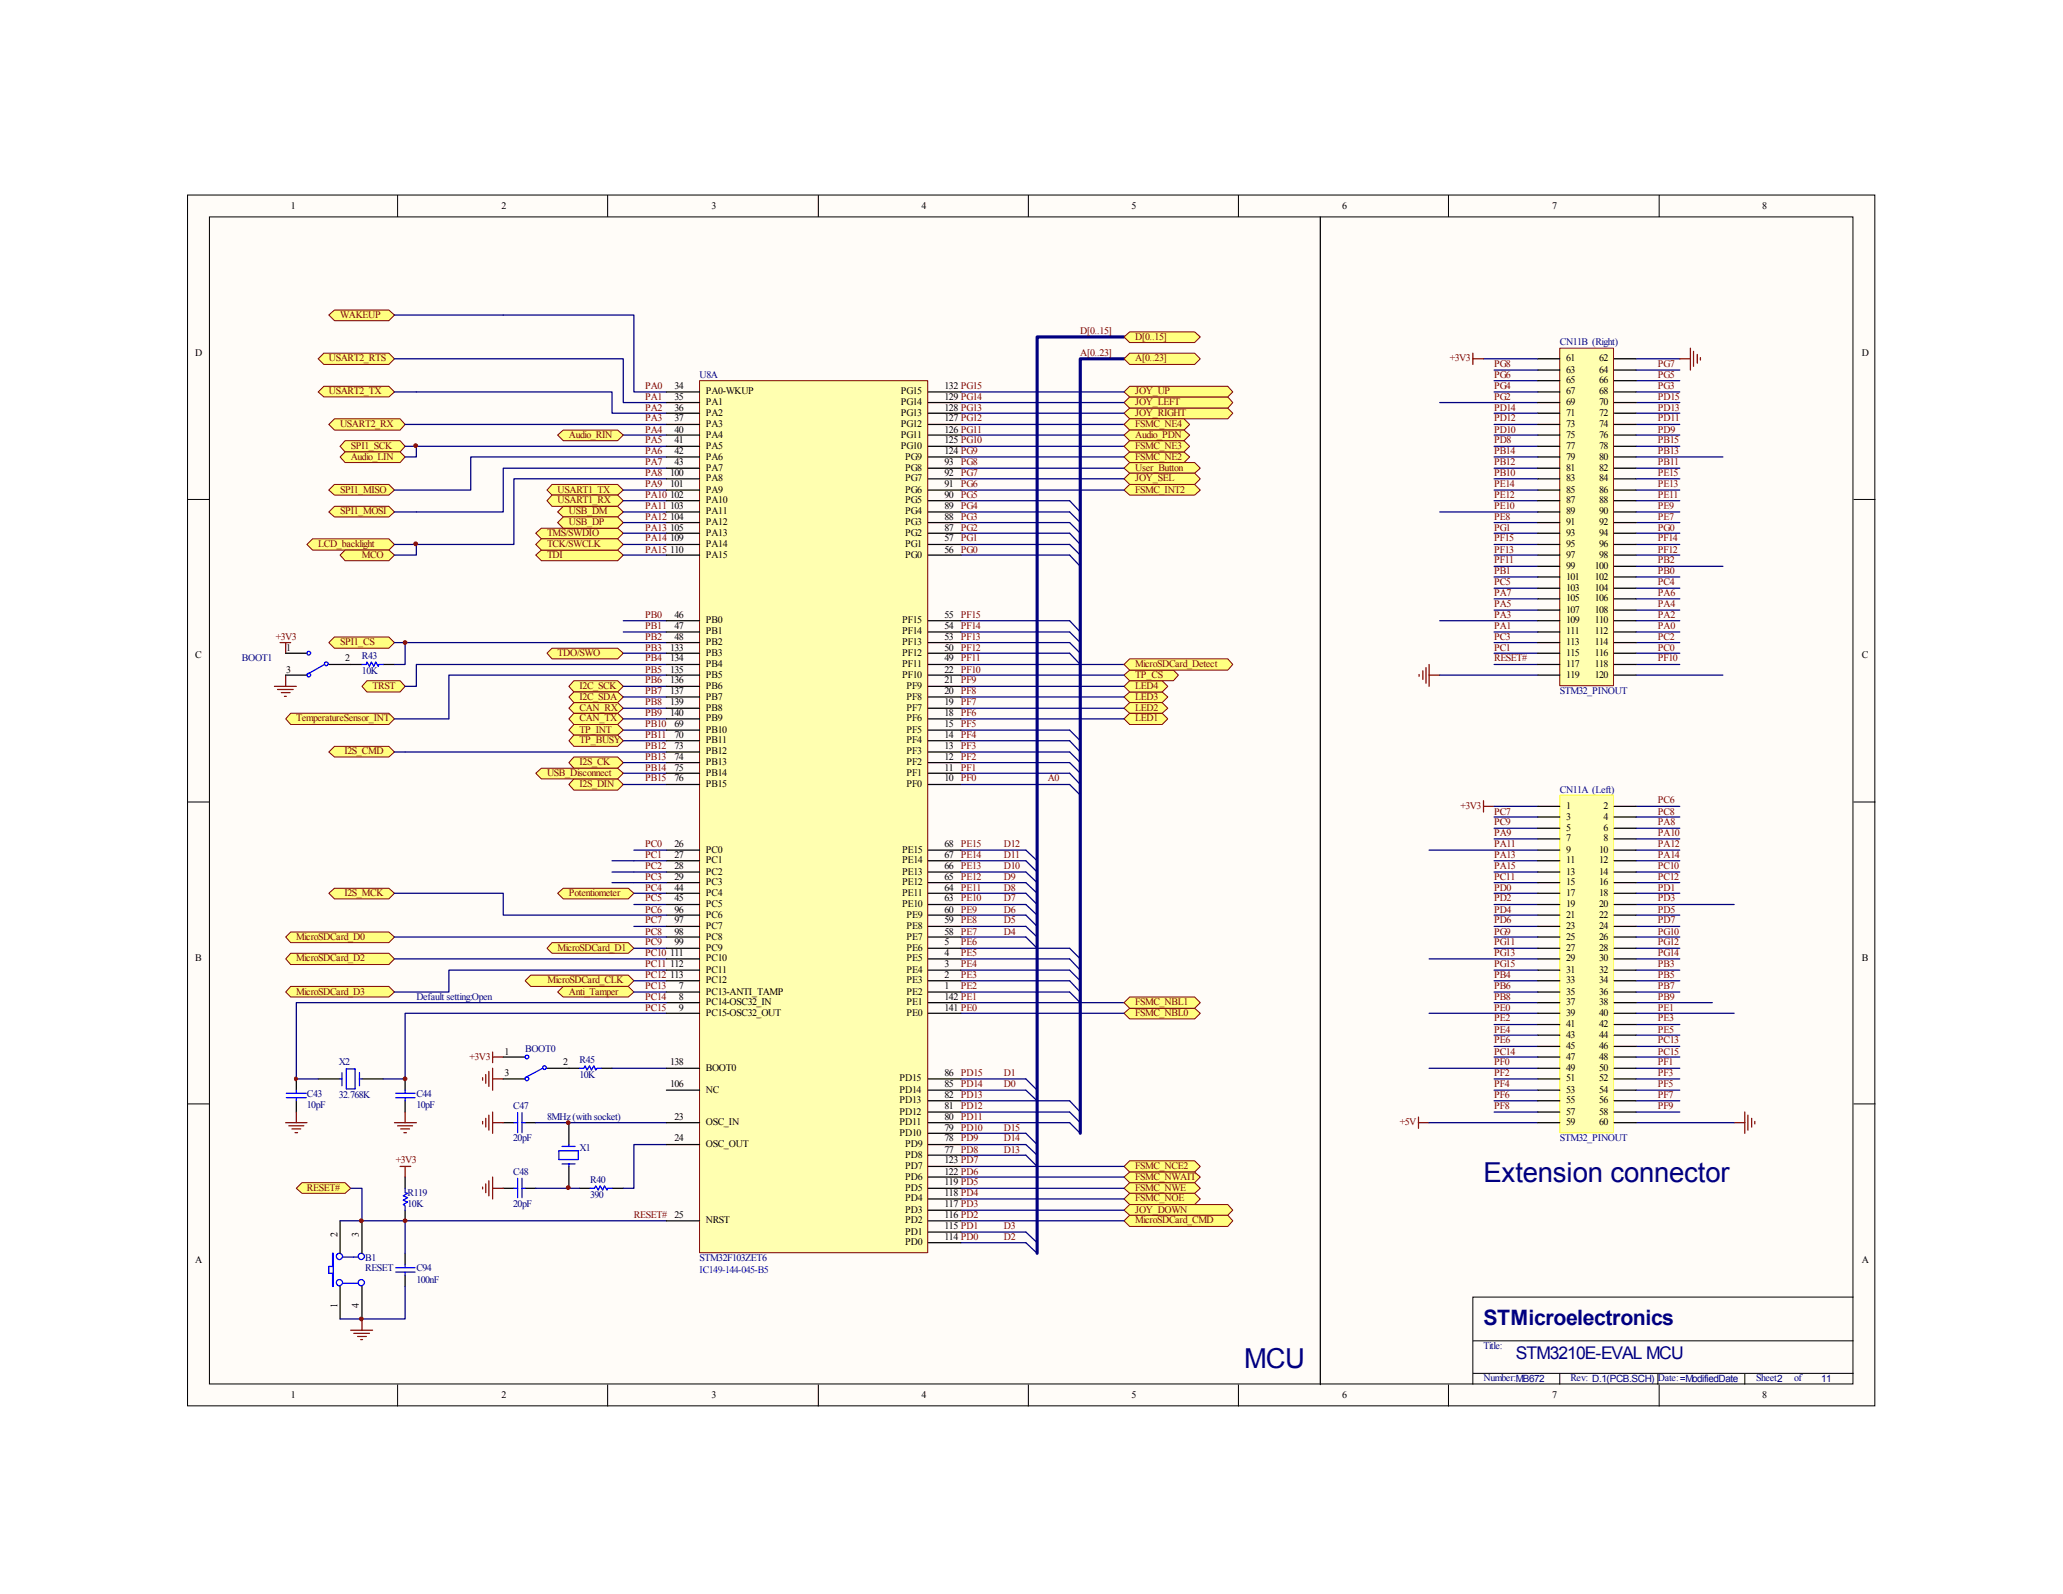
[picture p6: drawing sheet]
<svg xmlns="http://www.w3.org/2000/svg" width="279mm" height="216mm" viewBox="0 0 279 216" stroke-linecap="round" stroke-linejoin="round" font-family="sans-serif">
<defs><g id="words">
<g font-size="3.7" fill="#000080">
<text x="200.9" y="160.1">Extension connector</text>
<text x="168.5" y="185.3">MCU</text>
</g>
<text font-size="2.9" fill="#000080" x="200.9" y="179.5">STMicroelectronics</text>
<text font-size="2.4" fill="#000080" x="205.3" y="184.1">STM3210E-EVAL MCU</text>
<g font-size="1.4">
<text x="39.4" y="28.3">1</text>
<text x="67.9" y="28.3">2</text>
<text x="96.4" y="28.3">3</text>
<text x="124.8" y="28.3">4</text>
<text x="153.2" y="28.3">5</text>
<text x="181.8" y="28.3">6</text>
<text x="210.2" y="28.3">7</text>
<text x="238.7" y="28.3">8</text>
<text x="26.4" y="48.3">D</text>
<text x="91.4" y="52.7">34</text>
<text x="95.6" y="53.4">PA0-WKUP</text>
<text x="122" y="53.4">PG15</text>
<text x="127.9" y="52.7">132 PG15</text>
<text x="212.1" y="48.9">61</text>
<text x="212.1" y="50.5">63</text>
<text x="212.1" y="51.9">65</text>
<text x="212.1" y="53.4">67</text>
<text x="216.6" y="48.9">62</text>
<text x="216.6" y="50.5">64</text>
<text x="216.6" y="51.9">66</text>
<text x="216.6" y="53.4">68</text>
<text x="252.1" y="48.3">D</text>
<text x="91.4" y="54.2">35</text>
<text x="91.4" y="55.6">36</text>
<text x="91.4" y="57.1">37</text>
<text x="91.4" y="58.6">40</text>
<text x="95.6" y="54.9">PA1</text>
<text x="95.6" y="56.4">PA2</text>
<text x="95.6" y="57.8">PA3</text>
<text x="95.6" y="59.4">PA4</text>
<text x="122" y="59.4">PG11</text>
<text x="122" y="57.8">PG12</text>
<text x="122" y="56.4">PG13</text>
<text x="122" y="54.9">PG14</text>
<text x="127.9" y="58.6">126 PG11</text>
<text x="127.9" y="57.1">127 PG12</text>
<text x="127.9" y="55.6">128 PG13</text>
<text x="127.9" y="54.2">129 PG14</text>
<text x="212.1" y="54.9">69</text>
<text x="212.1" y="56.4">71</text>
<text x="212.1" y="57.8">73</text>
<text x="212.1" y="59.4">75</text>
<text x="216.6" y="54.9">70</text>
<text x="216.6" y="56.4">72</text>
<text x="216.6" y="57.8">74</text>
<text x="216.6" y="59.4">76</text>
<text x="90.8" y="64.5">100</text>
<text x="90.8" y="66">101</text>
<text x="91.4" y="60">41</text>
<text x="91.4" y="61.6">42</text>
<text x="91.4" y="63">43</text>
<text x="95.6" y="60.8">PA5</text>
<text x="95.6" y="62.3">PA6</text>
<text x="95.6" y="63.8">PA7</text>
<text x="95.6" y="65.2">PA8</text>
<text x="122" y="60.8">PG10</text>
<text x="122.6" y="65.2">PG7</text>
<text x="122.6" y="63.8">PG8</text>
<text x="122.6" y="62.3">PG9</text>
<text x="127.9" y="66">91 PG6</text>
<text x="127.9" y="64.5">92 PG7</text>
<text x="127.9" y="63">93 PG8</text>
<text x="127.9" y="61.6">124 PG9</text>
<text x="127.9" y="60">125 PG10</text>
<text x="212.1" y="60.8">77</text>
<text x="212.1" y="62.3">79</text>
<text x="212.1" y="63.8">81</text>
<text x="212.1" y="65.2">83</text>
<text x="216.6" y="60.8">78</text>
<text x="216.6" y="62.3">80</text>
<text x="216.6" y="63.8">82</text>
<text x="216.6" y="65.2">84</text>
<text x="90.8" y="67.5">102</text>
<text x="90.8" y="68.9">103</text>
<text x="90.8" y="70.4">104</text>
<text x="90.8" y="71.9">105</text>
<text x="95.6" y="66.7">PA9</text>
<text x="95.6" y="68.2">PA10</text>
<text x="95.6" y="69.7">PA11</text>
<text x="95.6" y="71.1">PA12</text>
<text x="122.6" y="71.1">PG3</text>
<text x="122.6" y="69.7">PG4</text>
<text x="122.6" y="68.2">PG5</text>
<text x="122.6" y="66.7">PG6</text>
<text x="127.9" y="71.9">87 PG2</text>
<text x="127.9" y="70.4">88 PG3</text>
<text x="127.9" y="68.9">89 PG4</text>
<text x="127.9" y="67.5">90 PG5</text>
<text x="212.1" y="66.7">85</text>
<text x="212.1" y="68.2">87</text>
<text x="212.1" y="69.7">89</text>
<text x="212.1" y="71.1">91</text>
<text x="216.6" y="66.7">86</text>
<text x="216.6" y="68.2">88</text>
<text x="216.6" y="69.7">90</text>
<text x="216.6" y="71.1">92</text>
<text x="90.8" y="73.3">109</text>
<text x="90.8" y="74.8">110</text>
<text x="95.6" y="74.1">PA14</text>
<text x="95.6" y="72.6">PA13</text>
<text x="95.6" y="75.6">PA15</text>
<text x="122.6" y="75.6">PG0</text>
<text x="122.6" y="74.1">PG1</text>
<text x="122.6" y="72.6">PG2</text>
<text x="127.9" y="74.8">56 PG0</text>
<text x="127.9" y="73.3">57 PG1</text>
<text x="212.1" y="72.6">93</text>
<text x="212.1" y="74.1">95</text>
<text x="212.1" y="75.6">97</text>
<text x="212.1" y="77">99</text>
<text x="216" y="77">100</text>
<text x="216.6" y="72.6">94</text>
<text x="216.6" y="74.1">96</text>
<text x="216.6" y="75.6">98</text>
<text x="91.4" y="83.7">46</text>
<text x="127.9" y="83.7">55 PF15</text>
<text x="212.1" y="78.6">101</text>
<text x="212.1" y="80">103</text>
<text x="212.1" y="81.4">105</text>
<text x="212.1" y="83">107</text>
<text x="216" y="78.6">102</text>
<text x="216" y="80">104</text>
<text x="216" y="81.4">106</text>
<text x="216" y="83">108</text>
<text x="26.4" y="89.2">C</text>
<text x="38.8" y="88.1">1</text>
<text x="46.7" y="89.6">2</text>
<text x="90.8" y="88.1">133</text>
<text x="90.8" y="89.6">134</text>
<text x="91.4" y="85.2">47</text>
<text x="91.4" y="86.7">48</text>
<text x="95.6" y="84.4">PB0</text>
<text x="95.6" y="85.9">PB1</text>
<text x="95.6" y="87.4">PB2</text>
<text x="95.6" y="88.9">PB3</text>
<text x="122.2" y="88.9">PF12</text>
<text x="122.2" y="87.4">PF13</text>
<text x="122.2" y="85.9">PF14</text>
<text x="122.2" y="84.4">PF15</text>
<text x="127.9" y="89.6">49 PF11</text>
<text x="127.9" y="88.1">50 PF12</text>
<text x="127.9" y="86.7">53 PF13</text>
<text x="127.9" y="85.2">54 PF14</text>
<text x="212.1" y="84.4">109</text>
<text x="212.1" y="85.9">111</text>
<text x="212.1" y="87.4">113</text>
<text x="212.1" y="88.9">115</text>
<text x="216" y="84.4">110</text>
<text x="216" y="85.9">112</text>
<text x="216" y="87.4">114</text>
<text x="216" y="88.9">116</text>
<text x="252.1" y="89.2">C</text>
<text x="38.8" y="91.1">3</text>
<text x="90.8" y="94.1">137</text>
<text x="90.8" y="95.5">139</text>
<text x="90.8" y="91.1">135</text>
<text x="90.8" y="92.5">136</text>
<text x="95.6" y="94.8">PB7</text>
<text x="95.6" y="90.3">PB4</text>
<text x="95.6" y="91.9">PB5</text>
<text x="95.6" y="93.3">PB6</text>
<text x="122.2" y="91.9">PF10</text>
<text x="122.2" y="90.3">PF11</text>
<text x="122.8" y="94.8">PF8</text>
<text x="122.8" y="93.3">PF9</text>
<text x="127.9" y="95.5">19 PF7</text>
<text x="127.9" y="94.1">20 PF8</text>
<text x="127.9" y="92.5">21 PF9</text>
<text x="127.9" y="91.1">22 PF10</text>
<text x="212.1" y="90.3">117</text>
<text x="212.1" y="91.9">119</text>
<text x="216" y="90.3">118</text>
<text x="216" y="91.9">120</text>
<text x="90.8" y="97">140</text>
<text x="91.4" y="98.5">69</text>
<text x="91.4" y="100">70</text>
<text x="91.4" y="101.4">73</text>
<text x="95.6" y="99.2">PB10</text>
<text x="95.6" y="100.7">PB11</text>
<text x="95.6" y="96.3">PB8</text>
<text x="95.6" y="97.7">PB9</text>
<text x="122.8" y="100.7">PF4</text>
<text x="122.8" y="99.2">PF5</text>
<text x="122.8" y="97.7">PF6</text>
<text x="122.8" y="96.3">PF7</text>
<text x="127.9" y="101.4">13 PF3</text>
<text x="127.9" y="100">14 PF4</text>
<text x="127.9" y="98.5">15 PF5</text>
<text x="127.9" y="97">18 PF6</text>
<text x="91.4" y="105.8">76</text>
<text x="91.4" y="103">74</text>
<text x="91.4" y="104.4">75</text>
<text x="95.6" y="106.6">PB15</text>
<text x="95.6" y="102.2">PB12</text>
<text x="95.6" y="103.6">PB13</text>
<text x="95.6" y="105.2">PB14</text>
<text x="122.8" y="103.6">PF2</text>
<text x="122.8" y="106.6">PF0</text>
<text x="122.8" y="105.2">PF1</text>
<text x="122.8" y="102.2">PF3</text>
<text x="127.9" y="103">12 PF2</text>
<text x="127.9" y="105.8">10 PF0</text>
<text x="127.9" y="104.4">11 PF1</text>
<text x="212.1" y="109.6">1</text>
<text x="212.1" y="111.1">3</text>
<text x="212.1" y="112.5">5</text>
<text x="212.1" y="114">7</text>
<text x="217.2" y="109.6">2</text>
<text x="217.2" y="111.1">4</text>
<text x="217.2" y="112.5">6</text>
<text x="217.2" y="114">8</text>
<text x="91.4" y="114.7">26</text>
<text x="91.4" y="116.2">27</text>
<text x="91.4" y="117.7">28</text>
<text x="91.4" y="119.2">29</text>
<text x="95.6" y="115.5">PC0</text>
<text x="95.6" y="116.9">PC1</text>
<text x="95.6" y="118.4">PC2</text>
<text x="95.6" y="119.9">PC3</text>
<text x="122.2" y="119.9">PE12</text>
<text x="122.2" y="118.4">PE13</text>
<text x="122.2" y="116.9">PE14</text>
<text x="122.2" y="115.5">PE15</text>
<text x="127.9" y="119.2">65 PE12</text>
<text x="127.9" y="117.7">66 PE13</text>
<text x="127.9" y="116.2">67 PE14</text>
<text x="127.9" y="114.7">68 PE15</text>
<text x="212.1" y="115.5">9</text>
<text x="212.1" y="116.9">11</text>
<text x="212.1" y="118.4">13</text>
<text x="212.1" y="119.9">15</text>
<text x="216.6" y="115.5">10</text>
<text x="216.6" y="116.9">12</text>
<text x="216.6" y="118.4">14</text>
<text x="216.6" y="119.9">16</text>
<text x="91.4" y="122.1">45</text>
<text x="91.4" y="120.6">44</text>
<text x="91.4" y="123.6">96</text>
<text x="91.4" y="125.1">97</text>
<text x="95.6" y="122.9">PC5</text>
<text x="95.6" y="121.4">PC4</text>
<text x="95.6" y="124.4">PC6</text>
<text x="95.6" y="125.8">PC7</text>
<text x="122.2" y="122.9">PE10</text>
<text x="122.2" y="121.4">PE11</text>
<text x="122.8" y="125.8">PE8</text>
<text x="122.8" y="124.4">PE9</text>
<text x="127.9" y="122.1">63 PE10</text>
<text x="127.9" y="120.6">64 PE11</text>
<text x="127.9" y="125.1">59 PE8</text>
<text x="127.9" y="123.6">60 PE9</text>
<text x="212.1" y="121.4">17</text>
<text x="212.1" y="122.9">19</text>
<text x="212.1" y="124.4">21</text>
<text x="212.1" y="125.8">23</text>
<text x="216.6" y="121.4">18</text>
<text x="216.6" y="122.9">20</text>
<text x="216.6" y="124.4">22</text>
<text x="216.6" y="125.8">24</text>
<text x="26.4" y="130.1">B</text>
<text x="90.8" y="129.5">111</text>
<text x="90.8" y="131">112</text>
<text x="91.4" y="126.6">98</text>
<text x="91.4" y="128">99</text>
<text x="95.6" y="127.3">PC8</text>
<text x="95.6" y="128.8">PC9</text>
<text x="95.6" y="130.2">PC10</text>
<text x="95.6" y="131.7">PC11</text>
<text x="122.8" y="131.7">PE4</text>
<text x="122.8" y="130.2">PE5</text>
<text x="122.8" y="128.8">PE6</text>
<text x="122.8" y="127.3">PE7</text>
<text x="127.9" y="131">3</text>
<text x="127.9" y="129.5">4</text>
<text x="127.9" y="128">5</text>
<text x="127.9" y="126.6">58 PE7</text>
<text x="212.1" y="127.3">25</text>
<text x="212.1" y="128.8">27</text>
<text x="212.1" y="130.2">29</text>
<text x="212.1" y="131.7">31</text>
<text x="216.6" y="127.3">26</text>
<text x="216.6" y="128.8">28</text>
<text x="216.6" y="130.2">30</text>
<text x="216.6" y="131.7">32</text>
<text x="252.1" y="130.1">B</text>
<text x="90.8" y="132.5">113</text>
<text x="91.9" y="133.9">7</text>
<text x="91.9" y="135.5">8</text>
<text x="91.9" y="136.9">9</text>
<text x="95.6" y="134.7">PC13-ANTI_TAMP</text>
<text x="95.6" y="136.1">PC14-OSC32_IN</text>
<text x="95.6" y="137.7">PC15-OSC32_OUT</text>
<text x="95.6" y="133.2">PC12</text>
<text x="122.8" y="134.7">PE2</text>
<text x="122.8" y="133.2">PE3</text>
<text x="122.8" y="137.7">PE0</text>
<text x="122.8" y="136.1">PE1</text>
<text x="127.9" y="133.9">1</text>
<text x="127.9" y="132.5">2</text>
<text x="127.9" y="136.9">141 PE0</text>
<text x="127.9" y="135.5">142 PE1</text>
<text x="212.1" y="133.2">33</text>
<text x="212.1" y="134.7">35</text>
<text x="212.1" y="136.1">37</text>
<text x="212.1" y="137.7">39</text>
<text x="216.6" y="133.2">34</text>
<text x="216.6" y="134.7">36</text>
<text x="216.6" y="136.1">38</text>
<text x="216.6" y="137.7">40</text>
<text x="68.3" y="142.8">1</text>
<text x="212.1" y="139.1">41</text>
<text x="212.1" y="140.6">43</text>
<text x="212.1" y="142.1">45</text>
<text x="212.1" y="143.6">47</text>
<text x="216.6" y="139.1">42</text>
<text x="216.6" y="140.6">44</text>
<text x="216.6" y="142.1">46</text>
<text x="216.6" y="143.6">48</text>
<text x="68.3" y="145.8">3</text>
<text x="76.3" y="144.3">2</text>
<text x="90.8" y="147.2">106</text>
<text x="90.8" y="144.3">138</text>
<text x="95.6" y="148">NC</text>
<text x="95.6" y="145">BOOT0</text>
<text x="121.8" y="149.4">PD13</text>
<text x="121.8" y="148">PD14</text>
<text x="121.8" y="146.5">PD15</text>
<text x="127.9" y="148.8">82 PD13</text>
<text x="127.9" y="147.2">85 PD14</text>
<text x="127.9" y="145.8">86 PD15</text>
<text x="212.1" y="145">49</text>
<text x="212.1" y="146.5">51</text>
<text x="212.1" y="148">53</text>
<text x="212.1" y="149.4">55</text>
<text x="216.6" y="145">50</text>
<text x="216.6" y="146.5">52</text>
<text x="216.6" y="148">54</text>
<text x="216.6" y="149.4">56</text>
<text x="91.4" y="151.7">23</text>
<text x="91.4" y="154.6">24</text>
<text x="95.6" y="152.4">OSC_IN</text>
<text x="95.6" y="155.4">OSC_OUT</text>
<text x="121.8" y="153.9">PD10</text>
<text x="121.8" y="152.4">PD11</text>
<text x="121.8" y="151">PD12</text>
<text x="122.6" y="155.4">PD9</text>
<text x="127.9" y="154.6">78 PD9</text>
<text x="127.9" y="153.2">79 PD10</text>
<text x="127.9" y="151.7">80 PD11</text>
<text x="127.9" y="150.2">81 PD12</text>
<text x="212.1" y="151">57</text>
<text x="212.1" y="152.4">59</text>
<text x="216.6" y="151">58</text>
<text x="216.6" y="152.4">60</text>
<text x="122.6" y="156.9">PD8</text>
<text x="122.6" y="161.3">PD5</text>
<text x="122.6" y="159.9">PD6</text>
<text x="122.6" y="158.3">PD7</text>
<text x="127.9" y="156.1">77 PD8</text>
<text x="127.9" y="160.5">119 PD5</text>
<text x="127.9" y="159.1">122 PD6</text>
<text x="127.9" y="157.6">123 PD7</text>
<text x="45.7" y="167.6" transform="rotate(-90 45.7 167.6)">2</text>
<text x="48.6" y="167.6" transform="rotate(-90 48.6 167.6)">3</text>
<text x="91.4" y="165">25</text>
<text x="95.6" y="165.7">NRST</text>
<text x="122.6" y="167.2">PD1</text>
<text x="122.6" y="165.7">PD2</text>
<text x="122.6" y="164.3">PD3</text>
<text x="122.6" y="162.7">PD4</text>
<text x="127.9" y="168">114 PD0</text>
<text x="127.9" y="166.5">115 PD1</text>
<text x="127.9" y="165">116 PD2</text>
<text x="127.9" y="163.5">117 PD3</text>
<text x="127.9" y="162.1">118 PD4</text>
<text x="26.4" y="171">A</text>
<text x="122.6" y="168.7">PD0</text>
<text x="252.1" y="171">A</text>
<text x="45.7" y="177.2" transform="rotate(-90 45.7 177.2)">1</text>
<text x="48.6" y="177.2" transform="rotate(-90 48.6 177.2)">4</text>
<text x="39.4" y="189.4">1</text>
<text x="67.9" y="189.4">2</text>
<text x="96.4" y="189.4">3</text>
<text x="124.8" y="189.4">4</text>
<text x="153.2" y="189.4">5</text>
<text x="181.8" y="189.4">6</text>
<text x="210.2" y="189.4">7</text>
<text x="238.7" y="189.4">8</text>
</g>
<g font-size="1.4" fill="#800000">
<text x="46.1" y="43.1">WAKEUP</text>
<text x="146.3" y="45.3">D[0..15]</text>
<text x="153.8" y="46.1">D[0..15]</text>
<text x="44.5" y="53.4">USART2_TX</text>
<text x="44.5" y="48.9">USART2_RTS</text>
<text x="87.4" y="52.7">PA0</text>
<text x="146.3" y="48.3">A[0..23]</text>
<text x="153.8" y="53.4">JOY_UP</text>
<text x="153.8" y="48.9">A[0..23]</text>
<text x="196.3" y="48.9">+3V3</text>
<text x="202.4" y="52.7">PG4</text>
<text x="202.4" y="51.2">PG6</text>
<text x="202.4" y="49.7">PG8</text>
<text x="224.5" y="52.7">PG3</text>
<text x="224.5" y="51.2">PG5</text>
<text x="224.5" y="49.7">PG7</text>
<text x="46.1" y="57.8">USART2_RX</text>
<text x="77" y="59.4">Audio_RIN</text>
<text x="87.4" y="54.2">PA1</text>
<text x="87.4" y="55.6">PA2</text>
<text x="87.4" y="57.1">PA3</text>
<text x="87.4" y="58.6">PA4</text>
<text x="153.8" y="54.9">JOY_LEFT</text>
<text x="153.8" y="56.4">JOY_RIGHT</text>
<text x="153.8" y="57.8">FSMC_NE4</text>
<text x="153.8" y="59.4">Audio_PDN</text>
<text x="202.4" y="58.6">PD10</text>
<text x="202.4" y="57.1">PD12</text>
<text x="202.4" y="55.6">PD14</text>
<text x="202.4" y="54.2">PG2</text>
<text x="224.5" y="58.6">PD9</text>
<text x="224.5" y="57.1">PD11</text>
<text x="224.5" y="55.6">PD13</text>
<text x="224.5" y="54.2">PD15</text>
<text x="47.5" y="60.8">SPI1_SCK</text>
<text x="47.5" y="62.3">Audio_LIN</text>
<text x="87.4" y="60">PA5</text>
<text x="87.4" y="61.6">PA6</text>
<text x="87.4" y="63">PA7</text>
<text x="87.4" y="64.5">PA8</text>
<text x="87.4" y="66">PA9</text>
<text x="153.8" y="63.8">User_Button</text>
<text x="153.8" y="65.2">JOY_SEL</text>
<text x="153.8" y="62.3">FSMC_NE2</text>
<text x="153.8" y="60.8">FSMC_NE3</text>
<text x="202.4" y="64.5">PB10</text>
<text x="202.4" y="63">PB12</text>
<text x="202.4" y="61.6">PB14</text>
<text x="202.4" y="60">PD8</text>
<text x="202.4" y="66">PE14</text>
<text x="224.5" y="63">PB11</text>
<text x="224.5" y="61.6">PB13</text>
<text x="224.5" y="60">PB15</text>
<text x="224.5" y="66">PE13</text>
<text x="224.5" y="64.5">PE15</text>
<text x="46.1" y="66.7">SPI1_MISO</text>
<text x="46.1" y="69.7">SPI1_MOSI</text>
<text x="75.5" y="66.7">USART1_TX</text>
<text x="75.5" y="68.2">USART1_RX</text>
<text x="77" y="69.7">USB_DM</text>
<text x="77" y="71.1">USB_DP</text>
<text x="87.4" y="67.5">PA10</text>
<text x="87.4" y="68.9">PA11</text>
<text x="87.4" y="70.4">PA12</text>
<text x="87.4" y="71.9">PA13</text>
<text x="153.8" y="66.7">FSMC_INT2</text>
<text x="202.4" y="70.4">PE8</text>
<text x="202.4" y="68.9">PE10</text>
<text x="202.4" y="67.5">PE12</text>
<text x="202.4" y="71.9">PG1</text>
<text x="224.5" y="70.4">PE7</text>
<text x="224.5" y="68.9">PE9</text>
<text x="224.5" y="67.5">PE11</text>
<text x="224.5" y="71.9">PG0</text>
<text x="43.1" y="74.1">LCD_backlight</text>
<text x="49" y="75.6">MCO</text>
<text x="74.1" y="75.6">TDI</text>
<text x="74.1" y="72.6">TMS/SWDIO</text>
<text x="74.1" y="74.1">TCK/SWCLK</text>
<text x="87.4" y="73.3">PA14</text>
<text x="87.4" y="74.8">PA15</text>
<text x="202.4" y="77.8">PB1</text>
<text x="202.4" y="76.3">PF11</text>
<text x="202.4" y="74.8">PF13</text>
<text x="202.4" y="73.3">PF15</text>
<text x="224.5" y="77.8">PB0</text>
<text x="224.5" y="76.3">PB2</text>
<text x="224.5" y="74.8">PF12</text>
<text x="224.5" y="73.3">PF14</text>
<text x="87.4" y="83.7">PB0</text>
<text x="202.4" y="83.7">PA3</text>
<text x="202.4" y="82.2">PA5</text>
<text x="202.4" y="80.8">PA7</text>
<text x="202.4" y="79.2">PC5</text>
<text x="224.5" y="83.7">PA2</text>
<text x="224.5" y="82.2">PA4</text>
<text x="224.5" y="80.8">PA6</text>
<text x="224.5" y="79.2">PC4</text>
<text x="37.3" y="86.7">+3V3</text>
<text x="46.1" y="87.4">SPI1_CS</text>
<text x="75.5" y="88.9">TDO/SWO</text>
<text x="87.4" y="85.2">PB1</text>
<text x="87.4" y="86.7">PB2</text>
<text x="87.4" y="88.1">PB3</text>
<text x="87.4" y="89.6">PB4</text>
<text x="202.4" y="85.2">PA1</text>
<text x="202.4" y="88.1">PC1</text>
<text x="202.4" y="86.7">PC3</text>
<text x="202.4" y="89.6">RESET#</text>
<text x="224.5" y="85.2">PA0</text>
<text x="224.5" y="88.1">PC0</text>
<text x="224.5" y="86.7">PC2</text>
<text x="224.5" y="89.6">PF10</text>
<text x="50.5" y="93.3">TRST</text>
<text x="78.5" y="93.3">I2C_SCK</text>
<text x="78.5" y="94.8">I2C_SDA</text>
<text x="87.4" y="91.1">PB5</text>
<text x="87.4" y="92.5">PB6</text>
<text x="87.4" y="94.1">PB7</text>
<text x="87.4" y="95.5">PB8</text>
<text x="153.8" y="94.8">LED3</text>
<text x="153.8" y="93.3">LED4</text>
<text x="153.8" y="91.9">TP_CS</text>
<text x="153.8" y="90.3">MicroSDCard_Detect</text>
<text x="40.1" y="97.7">TemperatureSensor_INT</text>
<text x="78.5" y="97.7">CAN_TX</text>
<text x="78.5" y="96.3">CAN_RX</text>
<text x="78.5" y="99.2">TP_INT</text>
<text x="78.5" y="100.7">TP_BUSY</text>
<text x="87.4" y="97">PB9</text>
<text x="87.4" y="98.5">PB10</text>
<text x="87.4" y="100">PB11</text>
<text x="87.4" y="101.4">PB12</text>
<text x="153.8" y="97.7">LED1</text>
<text x="153.8" y="96.3">LED2</text>
<text x="46.7" y="102.2">I2S_CMD</text>
<text x="74.1" y="105.2">USB_Disconnect</text>
<text x="78.5" y="106.6">I2S_DIN</text>
<text x="78.5" y="103.6">I2S_CK</text>
<text x="87.4" y="103">PB13</text>
<text x="87.4" y="104.4">PB14</text>
<text x="87.4" y="105.8">PB15</text>
<text x="141.9" y="105.8">A0</text>
<text x="197.8" y="109.6">+3V3</text>
<text x="202.4" y="113.3">PA9</text>
<text x="202.4" y="110.3">PC7</text>
<text x="202.4" y="111.8">PC9</text>
<text x="224.5" y="111.8">PA8</text>
<text x="224.5" y="113.3">PA10</text>
<text x="224.5" y="108.8">PC6</text>
<text x="224.5" y="110.3">PC8</text>
<text x="87.4" y="114.7">PC0</text>
<text x="87.4" y="116.2">PC1</text>
<text x="87.4" y="117.7">PC2</text>
<text x="87.4" y="119.2">PC3</text>
<text x="136" y="119.2">D9</text>
<text x="136" y="117.7">D10</text>
<text x="136" y="116.2">D11</text>
<text x="136" y="114.7">D12</text>
<text x="202.4" y="114.7">PA11</text>
<text x="202.4" y="116.2">PA13</text>
<text x="202.4" y="117.7">PA15</text>
<text x="202.4" y="119.2">PC11</text>
<text x="224.5" y="114.7">PA12</text>
<text x="224.5" y="116.2">PA14</text>
<text x="224.5" y="117.7">PC10</text>
<text x="224.5" y="119.2">PC12</text>
<text x="46.7" y="121.4">I2S_MCK</text>
<text x="77" y="121.4">Potentiometer</text>
<text x="87.4" y="120.6">PC4</text>
<text x="87.4" y="122.1">PC5</text>
<text x="87.4" y="123.6">PC6</text>
<text x="87.4" y="125.1">PC7</text>
<text x="136" y="125.1">D5</text>
<text x="136" y="123.6">D6</text>
<text x="136" y="122.1">D7</text>
<text x="136" y="120.7">D8</text>
<text x="202.4" y="120.7">PD0</text>
<text x="202.4" y="122.1">PD2</text>
<text x="202.4" y="123.6">PD4</text>
<text x="202.4" y="125.1">PD6</text>
<text x="224.5" y="120.7">PD1</text>
<text x="224.5" y="122.1">PD3</text>
<text x="224.5" y="123.6">PD5</text>
<text x="224.5" y="125.1">PD7</text>
<text x="40.1" y="127.3">MicroSDCard_D0</text>
<text x="40.1" y="130.2">MicroSDCard_D2</text>
<text x="75.5" y="128.8">MicroSDCard_D1</text>
<text x="87.4" y="126.6">PC8</text>
<text x="87.4" y="128">PC9</text>
<text x="87.4" y="129.5">PC10</text>
<text x="87.4" y="131">PC11</text>
<text x="130.1" y="131">PE4</text>
<text x="130.1" y="129.5">PE5</text>
<text x="130.1" y="128">PE6</text>
<text x="136" y="126.6">D4</text>
<text x="202.4" y="126.6">PG9</text>
<text x="202.4" y="128">PG11</text>
<text x="202.4" y="129.5">PG13</text>
<text x="202.4" y="131">PG15</text>
<text x="224.5" y="131">PB3</text>
<text x="224.5" y="126.6">PG10</text>
<text x="224.5" y="128">PG12</text>
<text x="224.5" y="129.5">PG14</text>
<text x="40.1" y="134.7">MicroSDCard_D3</text>
<text x="74.2" y="133.2">MicroSDCard_CLK</text>
<text x="77" y="134.7">Anti_Tamper</text>
<text x="87.4" y="132.5">PC12</text>
<text x="87.4" y="133.9">PC13</text>
<text x="87.4" y="135.5">PC14</text>
<text x="87.4" y="136.9">PC15</text>
<text x="130.1" y="133.9">PE2</text>
<text x="130.1" y="132.5">PE3</text>
<text x="153.8" y="137.7">FSMC_NBL0</text>
<text x="153.8" y="136.1">FSMC_NBL1</text>
<text x="202.4" y="132.5">PB4</text>
<text x="202.4" y="133.9">PB6</text>
<text x="202.4" y="135.5">PB8</text>
<text x="202.4" y="136.9">PE0</text>
<text x="224.5" y="132.5">PB5</text>
<text x="224.5" y="133.9">PB7</text>
<text x="224.5" y="135.5">PB9</text>
<text x="224.5" y="136.9">PE1</text>
<text x="63.6" y="143.6">+3V3</text>
<text x="202.4" y="142.8">PC14</text>
<text x="202.4" y="139.9">PE4</text>
<text x="202.4" y="141.3">PE6</text>
<text x="202.4" y="138.3">PE2</text>
<text x="224.5" y="141.3">PC13</text>
<text x="224.5" y="142.8">PC15</text>
<text x="224.5" y="138.3">PE3</text>
<text x="224.5" y="139.9">PE5</text>
<text x="136" y="147.2">D0</text>
<text x="136" y="145.8">D1</text>
<text x="202.4" y="144.3">PF0</text>
<text x="202.4" y="145.8">PF2</text>
<text x="202.4" y="147.2">PF4</text>
<text x="202.4" y="148.8">PF6</text>
<text x="224.5" y="144.3">PF1</text>
<text x="224.5" y="145.8">PF3</text>
<text x="224.5" y="147.2">PF5</text>
<text x="224.5" y="148.8">PF7</text>
<text x="136" y="154.6">D14</text>
<text x="136" y="153.2">D15</text>
<text x="189.6" y="152.4">+5V</text>
<text x="202.4" y="150.2">PF8</text>
<text x="224.5" y="150.2">PF9</text>
<text x="41.6" y="161.3">RESET#</text>
<text x="53.6" y="157.6">+3V3</text>
<text x="136" y="156.1">D13</text>
<text x="153.8" y="158.3">FSMC_NCE2</text>
<text x="153.8" y="161.3">FSMC_NWE</text>
<text x="153.8" y="159.9">FSMC_NWAIT</text>
<text x="85.9" y="165">RESET#</text>
<text x="136" y="168">D2</text>
<text x="136" y="166.5">D3</text>
<text x="153.8" y="162.7">FSMC_NOE</text>
<text x="153.8" y="165.7">MicroSDCard_CMD</text>
<text x="153.8" y="164.3">JOY_DOWN</text>
</g>
<g font-size="1.4" fill="#000080">
<text x="211.2" y="46.7">CN11B (Right)</text>
<text x="94.7" y="51.2">U8A</text>
<text x="32.8" y="89.6">BOOT1</text>
<text x="49" y="89.3">R43</text>
<text x="49" y="91.4">10K</text>
<text x="211.2" y="94.1">STM32_PINOUT</text>
<text x="211.2" y="107.4">CN11A (Left)</text>
<text x="71.1" y="142.5">BOOT0</text>
<text x="41.6" y="148.6">C43</text>
<text x="45.9" y="144.3">X2</text>
<text x="45.9" y="148.8">32.768K</text>
<text x="56.4" y="148.6">C44</text>
<text x="78.5" y="144">R45</text>
<text x="78.5" y="146">10K</text>
<text x="41.6" y="150">10pF</text>
<text x="56.4" y="150">10pF</text>
<text x="69.5" y="150.2">C47</text>
<text x="69.5" y="154.6">20pF</text>
<text x="74.1" y="151.7">8MHz (with socket)</text>
<text x="78.5" y="156">X1</text>
<text x="211.2" y="154.6">STM32_PINOUT</text>
<text x="69.5" y="159.1">C48</text>
<text x="79.9" y="160.3">R40</text>
<text x="55.2" y="162.1">R119</text>
<text x="55.2" y="163.5">10K</text>
<text x="69.5" y="163.5">20pF</text>
<text x="79.9" y="162.3">390</text>
<text x="49.4" y="170.8">B1</text>
<text x="49.4" y="172.2">RESET</text>
<text x="56.4" y="172.2">C94</text>
<text x="56.4" y="173.7">100nF</text>
<text x="94.7" y="170.9">STM32F103ZET6</text>
<text x="200.9" y="182.7">Title:</text>
<text x="200.9" y="187.1">Number:MB672</text>
<text x="212.7" y="187.1">Rev: D.1(PCB.SCH) Date:=ModifiedDate</text>
<text x="237.8" y="187.1">Sheet2</text>
<text x="243" y="187.1">of</text>
<text x="246.6" y="187.2">11</text>
</g>
<text font-size="1.4" fill="#0c0087" x="56.4" y="135.5">Default setting:Open</text>
<text font-size="1.4" fill="#00f" x="94.7" y="172.4">IC149-144-045-B5</text>
</g></defs>
<path d="M25.4 26.4h228.5v164h-228.5z" fill="#fffcf8"/>
<g fill="none" stroke="#000" stroke-width=".14">
<path d="M25.4 26.4h228.5v164h-228.5zM28.4 29.4h222.6v158.1h-222.6zM53.8 26.4v3M82.3 26.4v3M110.8 26.4v3M139.3 26.4v3M167.7 26.4v3M196.2 26.4v3M224.7 26.4v3M25.4 67.6h3M251 67.6h3M25.4 108.6h3"/>
<path d="M251 108.6h3M25.4 149.5h3M251 149.5h3M251 175.7h-51.5v11.8M53.8 187.5v3M82.3 187.5v3M110.8 187.5v3M139.3 187.5v3M167.7 187.5v3M196.2 187.5v3M199.5 181.6h51.5M199.5 186h51.5"/>
<path d="M211.2 186v1.5M224.5 186v1.5M224.7 187.5v3M236.3 186v1.5"/>
</g>
<g fill="#ffff80" stroke="#800000" stroke-width=".14">
<path d="M72.6 75.2l.7-.7h10.4l.7 .7-.7 .7h-10.4z" fill-rule="evenodd"/>
<path d="M72.6 72.2l.7-.7h10.4l.7 .7-.7 .8h-10.4z" fill-rule="evenodd"/>
<path d="M72.6 73.7l.7-.7h10.4l.7 .7-.7 .8h-10.4z" fill-rule="evenodd"/>
<path d="M45.3 56.7h8.9l.7 .8-.7 .8h-8.9l-.8-.8z" fill-rule="evenodd"/>
<path d="M43.9 52.3h8.8l.7 .8-.7 .7h-8.8l-.8-.7z" fill-rule="evenodd"/>
<path d="M43.9 47.8h8.8l.7 .8-.7 .8h-8.8l-.8-.8z" fill-rule="evenodd"/>
<path d="M74.8 65.6h8.9l.7 .8-.7 .7h-8.9l-.7-.7z" fill-rule="evenodd"/>
<path d="M74.8 67.1h8.9l.7 .7-.7 .8h-8.9l-.7-.8z" fill-rule="evenodd"/>
<path d="M41.6 73.7l.7-.7h10.4l.7 .7-.7 .8h-10.4z" fill-rule="evenodd"/>
<path d="M44.5 42.7l.8-.7h7.4l.7 .7-.7 .7h-7.4z" fill-rule="evenodd"/>
<path d="M46.7 59.7h7.5l.7 .8-.7 .7h-7.5l-.6-.7z" fill-rule="evenodd"/>
<path d="M45.3 65.6h7.4l.7 .8-.7 .7h-7.4l-.8-.7z" fill-rule="evenodd"/>
<path d="M45.3 68.6h7.4l.7 .7-.7 .7h-7.4l-.8-.7z" fill-rule="evenodd"/>
<path d="M75.5 69.3l.8-.7h7.4l.7 .7-.7 .7h-7.4z" fill-rule="evenodd"/>
<path d="M75.5 70.8l.8-.8h7.4l.7 .8-.7 .7h-7.4z" fill-rule="evenodd"/>
<path d="M45.3 101.1h7.4l.7 .8-.7 .6h-7.4l-.8-.6z" fill-rule="evenodd"/>
<path d="M77.7 105.5h6l.7 .8-.7 .7h-6l-.7-.7z" fill-rule="evenodd"/>
<path d="M77.7 102.5h6l.7 .8-.7 .8h-6l-.7-.8z" fill-rule="evenodd"/>
<path d="M46.1 75.2l.6-.7h6l.7 .7-.7 .7h-6z" fill-rule="evenodd"/>
</g>
<path d="M53.4 48.6h31v5.9h5.9M53.4 53.1h29.5v2.9h7.4M54.9 57.5h1.5M68.2 42.7h17.7v10.4h4.4M84.4 58.9h5.9M84.4 66.4h5.9M84.4 67.8h5.9M84.4 69.3h5.9M84.4 70.8h5.9M84.4 72.2h5.9M84.4 73.7h5.9M84.4 75.2h5.9" fill="none" stroke="#000080" stroke-width=".17"/>
<g fill="#ffff80" stroke="#800000" stroke-width=".14">
<path d="M75.5 58.9l.8-.6h7.4l.7 .6-.7 .8h-7.4z" fill-rule="evenodd"/>
<path d="M46.7 61.2h7.5l.7 .7-.7 .8h-7.5l-.6-.8z" fill-rule="evenodd"/>
</g>
<path d="M90.3 61.9h-26.5v4.5h-10.4" fill="none" stroke="#000080" stroke-width=".17"/>
<g fill="#ffff80" stroke="#800000" stroke-width=".14">
<path d="M49.7 92.2h4.5l.7 .8-.7 .7h-4.5l-.7-.7z" fill-rule="evenodd"/>
<path d="M74.1 88.5l.7-.7h8.9l.7 .7-.7 .7h-8.9z" fill-rule="evenodd"/>
<path d="M45.3 86.3h7.4l.7 .7-.7 .8h-7.4l-.8-.8z" fill-rule="evenodd"/>
<path d="M39.4 96.6h13.3l.7 .8-.7 .7h-13.3l-.7-.7z" fill-rule="evenodd"/>
<path d="M77.7 96.6h6l.7 .8-.7 .7h-6l-.7-.7z" fill-rule="evenodd"/>
<path d="M77.7 95.2h6l.7 .7-.7 .7h-6l-.7-.7z" fill-rule="evenodd"/>
<path d="M77.7 92.2h6l.7 .8-.7 .7h-6l-.7-.7z" fill-rule="evenodd"/>
<path d="M77 94.4l.7-.7h6l.7 .7-.7 .8h-6z" fill-rule="evenodd"/>
</g>
<path d="M84.4 88.5h5.9M84.4 97.4h5.9M84.4 98.9h5.9M84.4 85.6h5.9M84.4 93h5.9M84.4 94.4h5.9M84.4 95.9h5.9M53.4 101.9h36.9M84.4 100.3h5.9M84.4 104.7h5.9M84.4 103.3h5.9M84.4 106.3h5.9" fill="none" stroke="#000080" stroke-width=".17"/>
<path d="M38.7 91.4h2.9M38.7 88.5h2.9M44.5 90h4.5M51.9 90h1.5" fill="none" stroke="#000" stroke-width=".17"/>
<path d="M41.6 91.3l.2-.1 .3 .2-.3 .3-.2-.1zM41.7 88.3h.3l.1 .2-.3 .2-.2-.2zM43.9 90l-2.3 1.4M44 89.8l.2-.1 .2 .2-.2 .3-.2-.1zM49 90h.6l.1-.3 .3 .6 .3-.6 .3 .6 .3-.6 .3 .6 .1-.3h.6" fill="none" stroke="#00f" stroke-width=".17"/>
<path d="M37.2 93h2.9M37.6 93.4h2.1M37.9 87h1.5M38.1 93.8h1.2M38.5 94.3h.3M38.7 87v1.5M38.7 91.4v1.6" fill="none" stroke="#800000" stroke-width=".17"/>
<g fill="#ffff80" stroke="#800000" stroke-width=".14">
<path d="M71.9 132.1h13.2l.8 .7-.8 .8h-13.2l-.8-.8z" fill-rule="evenodd"/>
<path d="M38.7 126.9l.7-.7h13.3l.7 .7-.7 .8h-13.3z" fill-rule="evenodd"/>
<path d="M74.8 127.7h10.3l.8 .7-.8 .7h-10.3l-.7-.7z" fill-rule="evenodd"/>
<path d="M39.4 129.1h13.3l.7 .8-.7 .7h-13.3l-.7-.7z" fill-rule="evenodd"/>
<path d="M39.4 133.6h13.3l.7 .8-.7 .6h-13.3l-.7-.6z" fill-rule="evenodd"/>
<path d="M75.5 121l.8-.7h8.8l.8 .7-.8 .8h-8.8z" fill-rule="evenodd"/>
<path d="M75.5 134.4l.8-.8h8.8l.8 .8-.8 .6h-8.8z" fill-rule="evenodd"/>
</g>
<g fill="none" stroke="#000" stroke-width=".17">
<path d="M40.1 146.1v1.6M40.1 149.1v1.5M54.9 146.1v1.6M54.9 149.1v1.5M54.9 159.4v1.6M68.2 152.1h1.4M68.2 146.1h2.9M68.2 143.2h2.9M71.1 152.1h1.5M74.1 144.7h4.4M77 152.1v2.9M77 158v3"/>
<path d="M81.4 144.7h1.5M46.1 165.4v4.4M46.1 174.2v4.4M49 165.4v4.4M49 174.2v4.4M54.9 163.9v1.5M68.2 161h1.4M71.1 161h1.5M78.5 161h1.4M82.9 161h1.5"/>
</g>
<g fill="none" stroke="#00f" stroke-width=".17">
<path d="M38.8 148.7h2.7M38.8 148.1h2.7M40.1 147.7v.4M40.1 148.7v.4M53.6 148.7h2.6M53.6 148.1h2.6M54.9 147.7v.4M54.9 148.7v.4M69.6 152.1h.5M70.1 150.7v2.7M70.1 159.6v2.6M70.7 150.7v2.7"/>
<path d="M70.7 159.6v2.6M70.7 152.1h.4M71.1 146l.3-.1 .2 .2-.2 .3-.2-.1zM71.2 142.9l.3 .1 .1 .2-.2 .2-.3-.2zM73.5 144.7l-2.4 1.3M73.6 144.4h.3l.1 .2-.3 .3-.2-.3zM75.7 155.9h2.6v1.2h-2.6zM76.1 155.3h1.8M76.1 157.6h1.8M77 155v.3M77 157.6v.4M78.5 144.7h.6l.1-.3 .3 .5 .3-.5 .3 .5 .3-.5 .3 .5 .2-.2h.5"/>
<path d="M45 169.8h.1v4.4h-.1v-1.7h-.5v-1h.5zM46.5 173.8h2M46.5 170.3h2M54.9 161v.5l.3 .1-.6 .4 .6 .2-.6 .4 .6 .2-.6 .4 .3 .1v.6M69.6 161h.5M70.7 161h.4M79.9 161h.6l.2-.4 .3 .6 .3-.6 .3 .6 .3-.6 .3 .6 .1-.2h.6"/>
<circle cx="46" cy="170.2" r=".42"/>
<circle cx="46" cy="173.7" r=".42"/>
<circle cx="48.9" cy="170.2" r=".42"/>
<circle cx="48.9" cy="173.7" r=".42"/>
</g>
<g fill="none" stroke="#800000" stroke-width=".17">
<path d="M38.7 152.1h2.9M39.1 152.5h2M39.5 152.9h1.2M40 153.4h.3M40.1 150.6v1.5M53.4 152.1h3M53.8 152.5h2.1M54.2 158h1.4M54.3 152.9h1.2M54.7 153.4h.3M54.9 150.6v1.5M54.9 158v1.4"/>
<path d="M65.4 146v.3M65.4 151.9v.3M65.8 145.5v1.2M65.8 151.5v1.2M66.2 145.1v2.1M66.2 151v2.1M66.2 159.9v2.1M66.7 152.1h1.5M66.7 142.5v1.4M66.7 144.7v3M66.7 150.6v2.9M66.7 159.4v3"/>
<path d="M66.7 143.2h1.5M66.7 146.1h1.5M49 178.6v1.6M65.4 160.8v.2M65.8 160.4v1.1M66.7 161h1.5M47.5 180.2h3M47.9 180.6h2.1M48.4 181h1.2M48.9 181.4h.2"/>
</g>
<path d="M72.6 152.1h17.7M46.1 178.6h2.9" fill="none" stroke="#000080" stroke-width=".17"/>
<path d="M40.9 160.2h5.8l.8 .8-.8 .6h-5.8l-.8-.6z" fill-rule="evenodd" fill="#ffff80" stroke="#800000" stroke-width=".14"/>
<path d="M53.4 87h36.9M54.9 87v3h-1.5M84.4 84.1h5.9M90.3 90h-33.9v3h-1.5M85.9 121h4.4M85.9 122.5h4.4M82.9 144.7h7.4M90.3 155h-4.4v6h-1.5M46.1 165.4h8.8" fill="none" stroke="#000080" stroke-width=".17"/>
<g fill="#ffff80" stroke="#800000" stroke-width=".14">
<path d="M152.2 158l.8-.8h8.8l.8 .8-.8 .8h-8.8z" fill-rule="evenodd"/>
<path d="M152.2 161l.8-.8h8.8l.8 .8-.8 .6h-8.8z" fill-rule="evenodd"/>
<path d="M152.2 162.4l.8-.8h8.8l.8 .8-.8 .8h-8.8z" fill-rule="evenodd"/>
<path d="M152.2 159.4l.8-.6h8.8l.8 .6-.8 .8h-8.8z" fill-rule="evenodd"/>
<path d="M152.2 165.4l.8-.8h13.3l.7 .8-.7 .7h-13.3z" fill-rule="evenodd"/>
<path d="M152.2 137.2l.8-.6h8.8l.8 .6-.8 .8h-8.8z" fill-rule="evenodd"/>
<path d="M152.2 63.4l.8-.7h8.8l.8 .7-.8 .7h-8.8z" fill-rule="evenodd"/>
<path d="M152.2 94.4l.8-.7h4.4l.8 .7-.8 .8h-4.4z" fill-rule="evenodd"/>
<path d="M152.2 97.4l.8-.8h4.4l.8 .8-.8 .7h-4.4z" fill-rule="evenodd"/>
<path d="M152.2 95.9l.8-.7h4.4l.8 .7-.8 .7h-4.4z" fill-rule="evenodd"/>
<path d="M72.6 104.7l.7-.6h10.4l.7 .6-.7 .8h-10.4z" fill-rule="evenodd"/>
<path d="M152.2 64.9l.8-.8h8.8l.8 .8-.8 .7h-8.8z" fill-rule="evenodd"/>
<path d="M152.2 163.9l.8-.7h13.3l.7 .7-.7 .7h-13.3z" fill-rule="evenodd"/>
<path d="M152.2 54.5l.8-.7h13.3l.7 .7-.7 .8h-13.3z" fill-rule="evenodd"/>
<path d="M152.2 56l.8-.7h13.3l.7 .7-.7 .7h-13.3z" fill-rule="evenodd"/>
<path d="M152.2 53.1l.8-.8h13.3l.7 .8-.7 .7h-13.3z" fill-rule="evenodd"/>
<path d="M152.2 61.9l.8-.7h7.4l.7 .7-.7 .8h-7.4z" fill-rule="evenodd"/>
<path d="M152.2 66.4l.8-.8h8.8l.8 .8-.8 .7h-8.8z" fill-rule="evenodd"/>
</g>
<g fill="none" stroke="#000080" stroke-width=".17">
<path d="M56.4 73.7v1.5h-3M90.3 64.9h-20.7v8.8h-16.2M90.3 91.4h-29.5v6h-7.4M130.1 119.5h8.8l1.6 1.5M130.1 118.1h8.8l1.6 1.4M130.1 116.6h8.8l1.6 1.5M130.1 115.1h8.8l1.6 1.5M53.4 129.9h36.9M85.9 128.4h4.4M85.9 132.8h4.4M85.9 125.5h4.4M85.9 134.4h4.4"/>
<path d="M90.3 131.4h-29.5v3h-7.4M90.3 137.2h-35.4v8.9M130.1 128.4h14.8l1.4 1.5M130.1 132.8h14.8l1.4 1.6M130.1 125.5h8.8l1.6 1.4M130.1 129.9h14.8l1.4 1.5M130.1 134.4h14.8l1.4 1.4M130.1 137.2h22.1M130.1 135.8h22.1M130.1 131.4h14.8l1.4 1.4M130.1 126.9h8.8l1.6 1.5M130.1 124h8.8l1.6 1.5"/>
<path d="M130.1 122.5h8.8l1.6 1.5M130.1 121h8.8l1.6 1.5M130.1 156.5h8.8l1.6 1.5M130.1 155h8.8l1.6 1.5M130.1 153.5h8.8l1.6 1.5M130.1 152.1h14.8l1.4 1.4M130.1 147.7h8.8l1.6 1.4M130.1 146.1h8.8l1.6 1.6M130.1 149.1h14.8l1.4 1.5M130.1 150.6h14.8l1.4 1.5M130.1 159.4h22.1M130.1 158h22.1"/>
<path d="M47.5 161h1.5v4.4M54.9 165.4h35.4M130.1 165.4h22.1M130.1 168.3h8.8l1.6 1.5M130.1 166.9h8.8l1.6 1.4M130.1 163.9h22.1M130.1 162.4h22.1M130.1 161h22.1"/>
</g>
<path d="M152.2 93l.8-.8h4.4l.8 .8-.8 .7h-4.4z" fill-rule="evenodd" fill="#ffff80" stroke="#800000" stroke-width=".14"/>
<path d="M130.1 97.4h22.1M130.1 95.9h22.1M130.1 94.4h22.1M130.1 93h22.1" fill="none" stroke="#000080" stroke-width=".17"/>
<path d="M152.2 91.4l.8-.6h5.9l.7 .6-.7 .8h-5.9z" fill-rule="evenodd" fill="#ffff80" stroke="#800000" stroke-width=".14"/>
<g fill="none" stroke="#000080" stroke-width=".17">
<path d="M130.1 58.9h22.1M130.1 57.5h22.1M130.1 56h22.1M130.1 54.5h22.1M130.1 53.1h22.1M130.1 66.4h22.1M130.1 64.9h22.1M130.1 63.4h22.1M130.1 61.9h22.1M130.1 60.5h22.1M130.1 67.8h14.8l1.4 1.5M130.1 69.3h14.8l1.4 1.5"/>
<path d="M130.1 70.8h14.8l1.4 1.4M130.1 72.2h14.8l1.4 1.5M130.1 73.7h14.8l1.4 1.5M130.1 75.2h14.8l1.4 1.5M130.1 91.4h22.1M130.1 88.5h14.8l1.4 1.5M130.1 87h14.8l1.4 1.5M130.1 85.6h14.8l1.4 1.4M130.1 84.1h14.8l1.4 1.5M130.1 98.9h14.8l1.4 1.4M130.1 100.3h14.8l1.4 1.6M130.1 101.9h14.8l1.4 1.4"/>
<path d="M130.1 103.3h14.8l1.4 1.4M130.1 104.7h14.8l1.4 1.6M130.1 106.3h14.8l1.4 1.4"/>
</g>
<path d="M152.2 48.6h-5.9v104.9M152.2 45.6h-11.7v124.2" fill="none" stroke="#000080" stroke-width=".42"/>
<g fill="#ffff80" stroke="#800000" stroke-width=".14">
<path d="M152.2 45.6l.8-.6h8.8l.8 .6-.8 .8h-8.8z" fill-rule="evenodd"/>
<path d="M152.2 48.6l.8-.8h8.8l.8 .8-.8 .8h-8.8z" fill-rule="evenodd"/>
</g>
<path d="M56.4 57.5h33.9M54.9 60.5h1.5M90.3 60.5h-33.9v1.4h-1.5M90.3 63.4h-22.1v5.9h-14.8M130.1 90h22.1" fill="none" stroke="#000080" stroke-width=".17"/>
<path d="M178.8 29.4v158.1" fill="none" stroke="#000" stroke-width=".17"/>
<path d="M94.8 51.6h30.8v118.1h-30.8z" fill="#ffffb0"/>
<path d="M94.7 51.6h30.9v118.1h-30.9z" fill="none" stroke="#800000" stroke-width=".14"/>
<g fill="none" stroke="#000" stroke-width=".17">
<path d="M90.3 53.1h4.4M90.3 54.5h4.4M90.3 56h4.4M90.3 57.5h4.4M90.3 58.9h4.4M125.7 53.1h4.4M125.7 54.5h4.4M125.7 56h4.4M125.7 57.5h4.4M125.7 58.9h4.4M90.3 75.2h4.4M90.3 60.5h4.4"/>
<path d="M90.3 61.9h4.4M90.3 63.4h4.4M90.3 73.7h4.4M90.3 72.2h4.4M90.3 70.8h4.4M90.3 69.3h4.4M90.3 67.8h4.4M90.3 66.4h4.4M90.3 64.9h4.4M125.7 75.2h4.4M125.7 60.5h4.4M125.7 61.9h4.4"/>
<path d="M125.7 63.4h4.4M125.7 73.7h4.4M125.7 72.2h4.4M125.7 70.8h4.4M125.7 69.3h4.4M125.7 67.8h4.4M125.7 66.4h4.4M125.7 64.9h4.4M90.3 98.9h4.4M90.3 97.4h4.4M90.3 95.9h4.4M90.3 94.4h4.4"/>
<path d="M90.3 93h4.4M90.3 91.4h4.4M90.3 84.1h4.4M90.3 85.6h4.4M90.3 87h4.4M90.3 90h4.4M90.3 88.5h4.4M125.7 98.9h4.4M125.7 97.4h4.4M125.7 95.9h4.4M125.7 94.4h4.4M125.7 93h4.4"/>
<path d="M125.7 91.4h4.4M125.7 84.1h4.4M125.7 85.6h4.4M125.7 87h4.4M125.7 90h4.4M125.7 88.5h4.4M90.3 103.3h4.4M90.3 106.3h4.4M90.3 104.7h4.4M90.3 101.9h4.4M90.3 100.3h4.4M90.3 115.1h4.4"/>
<path d="M90.3 116.6h4.4M90.3 118.1h4.4M90.3 119.5h4.4M125.7 103.3h4.4M125.7 106.3h4.4M125.7 104.7h4.4M125.7 101.9h4.4M125.7 100.3h4.4M125.7 115.1h4.4M125.7 116.6h4.4M125.7 118.1h4.4M125.7 119.5h4.4"/>
<path d="M90.3 134.4h4.4M90.3 122.5h4.4M90.3 121h4.4M90.3 132.8h4.4M90.3 131.4h4.4M90.3 129.9h4.4M90.3 128.4h4.4M90.3 135.8h4.4M90.3 137.2h4.4M90.3 126.9h4.4M90.3 125.5h4.4M90.3 124h4.4"/>
<path d="M125.7 134.4h4.4M125.7 122.5h4.4M125.7 121h4.4M125.7 132.8h4.4M125.7 131.4h4.4M125.7 129.9h4.4M125.7 128.4h4.4M125.7 135.8h4.4M125.7 137.2h4.4M125.7 126.9h4.4M125.7 125.5h4.4M125.7 124h4.4"/>
<path d="M90.3 152.1h4.4M90.3 155h4.4M90.3 147.7h4.4M90.3 144.7h4.4M125.7 152.1h4.4M125.7 155h4.4M125.7 156.5h4.4M125.7 153.5h4.4M125.7 150.6h4.4M125.7 149.1h4.4M125.7 147.7h4.4M125.7 146.1h4.4"/>
<path d="M125.7 159.4h4.4M125.7 158h4.4M90.3 165.4h4.4M125.7 165.4h4.4M125.7 168.3h4.4M125.7 166.9h4.4M125.7 163.9h4.4M125.7 162.4h4.4M125.7 161h4.4"/>
</g>
<path d="M152.2 90l.8-.8h13.3l.7 .8-.7 .8h-13.3z" fill-rule="evenodd" fill="#ffff80" stroke="#800000" stroke-width=".14"/>
<path d="M85.9 115.1h4.4" fill="none" stroke="#000080" stroke-width=".17"/>
<path d="M44.5 121l.8-.7h7.4l.7 .7-.7 .8h-7.4z" fill-rule="evenodd" fill="#ffff80" stroke="#800000" stroke-width=".14"/>
<path d="M53.4 121h14.8v3h22.1M72.6 161h5.9" fill="none" stroke="#000080" stroke-width=".17"/>
<g fill="#ffff80" stroke="#800000" stroke-width=".14">
<path d="M152.2 60.5l.8-.8h7.4l.7 .8-.7 .7h-7.4z" fill-rule="evenodd"/>
<path d="M152.2 57.5l.8-.8h7.4l.7 .8-.7 .8h-7.4z" fill-rule="evenodd"/>
<path d="M152.2 135.8l.8-.8h8.8l.8 .8-.8 .8h-8.8z" fill-rule="evenodd"/>
<path d="M152.2 58.9l.8-.6h7.4l.7 .6-.7 .8h-7.4z" fill-rule="evenodd"/>
</g>
<path d="M85.9 116.6h4.4M85.9 118.1h4.4M85.9 119.5h4.4M53.4 126.9h36.9M90.3 135.8h-50.2v10.3" fill="none" stroke="#000080" stroke-width=".17"/>
<g fill="#800000" stroke="#800000" stroke-width=".14">
<path d="M54.6 86.9l.3-.1 .2 .2-.2 .3-.2-.1z" fill-rule="evenodd"/>
<path d="M56.2 73.4l.3 .1 .1 .2-.3 .2-.3-.2z" fill-rule="evenodd"/>
<path d="M56.2 60.1l.3 .1 .1 .2-.3 .2-.3-.2z" fill-rule="evenodd"/>
</g>
<g fill="#ffff80" stroke="#800000" stroke-width=".14">
<path d="M77.7 98.1h6l.7 .8-.7 .7h-6l-.7-.7z" fill-rule="evenodd"/>
<path d="M77.7 99.6h6l.7 .7-.7 .8h-6l-.7-.8z" fill-rule="evenodd"/>
</g>
<g fill="none" stroke="#000080" stroke-width=".17">
<path d="M53.4 42.7h14.8M195 54.5h13.3M200.9 48.6h7.4M202.4 50.1h5.9M202.4 51.6h5.9M202.4 56h5.9M202.4 57.5h5.9M202.4 58.9h5.9M221.6 48.6h5.9M221.6 50.1h5.9M221.6 51.6h5.9M221.6 56h5.9"/>
<path d="M221.6 57.5h5.9M221.6 58.9h5.9M221.6 53.1h5.9M221.6 54.5h5.9M195 69.3h13.3M202.4 60.5h5.9M202.4 61.9h5.9M202.4 64.9h5.9M202.4 66.4h5.9M202.4 67.8h5.9M202.4 70.8h5.9M202.4 72.2h5.9"/>
<path d="M202.4 73.7h5.9M202.4 78.1h5.9M202.4 79.7h5.9M202.4 75.2h5.9M202.4 76.7h5.9M202.4 63.4h5.9M221.6 60.5h5.9M221.6 61.9h11.7M221.6 64.9h5.9M221.6 66.4h5.9M221.6 67.8h5.9M221.6 70.8h5.9"/>
<path d="M221.6 72.2h5.9M221.6 73.7h5.9M221.6 78.1h5.9M221.6 79.7h5.9M221.6 75.2h5.9M221.6 69.3h5.9M221.6 76.7h11.7M221.6 63.4h5.9M195 84.1h13.3M195 91.4h13.3M202.4 81.1h5.9M202.4 82.6h5.9"/>
<path d="M202.4 85.6h5.9M202.4 87h5.9M202.4 88.5h5.9M202.4 90h5.9M221.6 81.1h5.9M221.6 82.6h5.9M221.6 84.1h5.9M221.6 91.4h11.7M221.6 85.6h5.9M221.6 87h5.9M221.6 88.5h5.9M221.6 90h5.9"/>
<path d="M82.9 116.6h3M82.9 118.1h3M82.9 119.5h3M193.5 115.1h14.8M202.4 116.6h5.9M202.4 118.1h5.9M202.4 119.5h5.9M202.4 109.2h5.9M202.4 110.7h5.9M202.4 112.2h5.9M202.4 113.6h5.9M221.6 116.6h5.9"/>
<path d="M221.6 118.1h5.9M221.6 119.5h5.9M221.6 109.2h5.9M221.6 110.7h5.9M221.6 112.2h5.9M221.6 113.6h5.9M221.6 115.1h5.9M193.5 129.9h14.8M193.5 137.2h14.8M202.4 121h5.9M202.4 124h5.9M202.4 125.5h5.9"/>
<path d="M202.4 126.9h5.9M202.4 128.4h5.9M202.4 131.4h5.9M202.4 132.8h5.9M202.4 134.4h5.9M202.4 135.8h5.9M202.4 138.8h5.9M202.4 122.5h5.9M221.6 121h5.9M221.6 124h5.9M221.6 125.5h5.9M221.6 126.9h5.9"/>
<path d="M221.6 128.4h5.9M221.6 129.9h5.9M221.6 131.4h5.9M221.6 132.8h5.9M221.6 134.4h5.9M221.6 135.8h10.3M221.6 138.8h5.9M221.6 122.5h13.3M221.6 137.2h13.3M40.1 146.1h3M51.9 146.1h3M193.5 144.7h14.8"/>
<path d="M193.5 152.1h14.8M202.4 140.2h5.9M202.4 141.7h5.9M202.4 143.2h5.9M202.4 146.1h5.9M202.4 147.7h5.9M202.4 149.1h5.9M202.4 150.6h5.9M221.6 140.2h5.9M221.6 141.7h5.9M221.6 143.2h5.9M221.6 144.7h5.9"/>
<path d="M221.6 146.1h5.9M221.6 147.7h5.9M221.6 149.1h5.9M221.6 150.6h5.9M221.6 152.1h13.3M54.9 174.2v4.4h-5.9M54.9 165.4v4.4"/>
</g>
<g fill="none" stroke="#800000" stroke-width=".17">
<path d="M199.5 48.6h1.4M199.5 47.8v1.6M227.5 48.6h1.4M228.9 47.2v2.9M229.4 47.6v2M229.9 48v1.2M230.3 48.4v.4M192.2 91.4v.2M192.7 90.8v1.2M193.1 90.4v2.1M193.5 90v3M193.5 91.4h1.5"/>
<path d="M200.9 108.5v1.5M200.9 109.2h1.5M192.1 151.3v1.5M192.1 152.1h1.4M234.9 152.1h1.4M236.3 150.6v2.9M236.7 151v2.1M237.2 151.5v1.2M237.7 151.9v.3"/>
</g>
<g fill="#800000" stroke="#800000" stroke-width=".14">
<path d="M76.8 160.6l.3 .1 .1 .2-.2 .2-.3-.2z" fill-rule="evenodd"/>
<path d="M76.7 151.9l.3-.1 .2 .3-.2 .2-.2-.1z" fill-rule="evenodd"/>
<path d="M39.9 145.9h.3l.1 .2-.3 .3-.1-.3z" fill-rule="evenodd"/>
<path d="M54.7 145.9h.3l.1 .2-.2 .3-.3-.3z" fill-rule="evenodd"/>
<path d="M54.7 165.1l.3 .1 .1 .2-.2 .2-.3-.2z" fill-rule="evenodd"/>
<path d="M48.7 178.5l.2-.1 .3 .2-.3 .3-.2-.1z" fill-rule="evenodd"/>
<path d="M48.7 165.2l.2-.1 .3 .3-.3 .2-.2-.1z" fill-rule="evenodd"/>
</g>
<path d="M43.1 146.1h3M49 146.1h2.9M54.9 169.8v1.5M54.9 172.7v1.5" fill="none" stroke="#000" stroke-width=".17"/>
<path d="M46.1 146.1h.2M46.3 145.3v1.8M46.9 144.8h1.2v2.7h-1.2zM48.7 145.3v1.8M48.7 146.1h.3M53.6 172.3h2.6M53.6 171.7h2.6M54.9 171.3v.4M54.9 172.3v.4" fill="none" stroke="#00f" stroke-width=".17"/>
<path d="M211.3 107.8h7.2v45.6h-7.2z" fill="#ffffb0"/>
<path d="M211.2 107.7h7.3v45.7h-7.3z" fill="none" stroke="#ff0" stroke-width=".14"/>
<g fill="none" stroke="#000" stroke-width=".17">
<path d="M208.3 109.2h2.9M208.3 110.7h2.9M208.3 112.2h2.9M208.3 113.6h2.9M208.3 115.1h2.9M208.3 116.6h2.9M208.3 118.1h2.9M208.3 119.5h2.9M218.6 109.2h3M218.6 110.7h3M218.6 112.2h3M218.6 113.6h3"/>
<path d="M218.6 115.1h3M218.6 116.6h3M218.6 118.1h3M218.6 119.5h3M208.3 121h2.9M208.3 122.5h2.9M208.3 124h2.9M208.3 125.5h2.9M208.3 126.9h2.9M208.3 128.4h2.9M208.3 129.9h2.9M208.3 131.4h2.9"/>
<path d="M208.3 132.8h2.9M208.3 134.4h2.9M208.3 135.8h2.9M208.3 137.2h2.9M208.3 138.8h2.9M218.6 121h3M218.6 122.5h3M218.6 124h3M218.6 125.5h3M218.6 126.9h3M218.6 128.4h3M218.6 129.9h3"/>
<path d="M218.6 131.4h3M218.6 132.8h3M218.6 134.4h3M218.6 135.8h3M218.6 137.2h3M218.6 138.8h3M208.3 140.2h2.9M208.3 141.7h2.9M208.3 143.2h2.9M208.3 144.7h2.9M208.3 146.1h2.9M208.3 147.7h2.9"/>
<path d="M208.3 149.1h2.9M208.3 150.6h2.9M208.3 152.1h2.9M218.6 140.2h3M218.6 141.7h3M218.6 143.2h3M218.6 144.7h3M218.6 146.1h3M218.6 147.7h3M218.6 149.1h3M218.6 150.6h3M218.6 152.1h3"/>
</g>
<path d="M211.3 47.2h7.2v45.7h-7.2z" fill="#ffffb0"/>
<path d="M211.2 47.2h7.3v45.7h-7.3z" fill="none" stroke="#800000" stroke-width=".14"/>
<g fill="none" stroke="#000" stroke-width=".17">
<path d="M208.3 48.6h2.9M208.3 50.1h2.9M208.3 51.6h2.9M208.3 53.1h2.9M208.3 54.5h2.9M208.3 56h2.9M208.3 57.5h2.9M208.3 58.9h2.9M218.6 48.6h3M218.6 50.1h3M218.6 51.6h3M218.6 53.1h3"/>
<path d="M218.6 54.5h3M218.6 56h3M218.6 57.5h3M218.6 58.9h3M208.3 60.5h2.9M208.3 61.9h2.9M208.3 63.4h2.9M208.3 64.9h2.9M208.3 66.4h2.9M208.3 67.8h2.9M208.3 69.3h2.9M208.3 70.8h2.9"/>
<path d="M208.3 72.2h2.9M208.3 73.7h2.9M208.3 75.2h2.9M208.3 76.7h2.9M208.3 78.1h2.9M208.3 79.7h2.9M218.6 60.5h3M218.6 61.9h3M218.6 63.4h3M218.6 64.9h3M218.6 66.4h3M218.6 67.8h3"/>
<path d="M218.6 69.3h3M218.6 70.8h3M218.6 72.2h3M218.6 73.7h3M218.6 75.2h3M218.6 76.7h3M218.6 78.1h3M218.6 79.7h3M208.3 81.1h2.9M208.3 82.6h2.9M208.3 84.1h2.9M208.3 85.6h2.9"/>
<path d="M208.3 87h2.9M208.3 88.5h2.9M208.3 90h2.9M208.3 91.4h2.9M218.6 81.1h3M218.6 82.6h3M218.6 84.1h3M218.6 85.6h3M218.6 87h3M218.6 88.5h3M218.6 90h3M218.6 91.4h3"/>
</g>
<path d="M202.4 53.1h5.9" fill="none" stroke="#000080" stroke-width=".17"/>
<use href="#words"/>
</svg>
